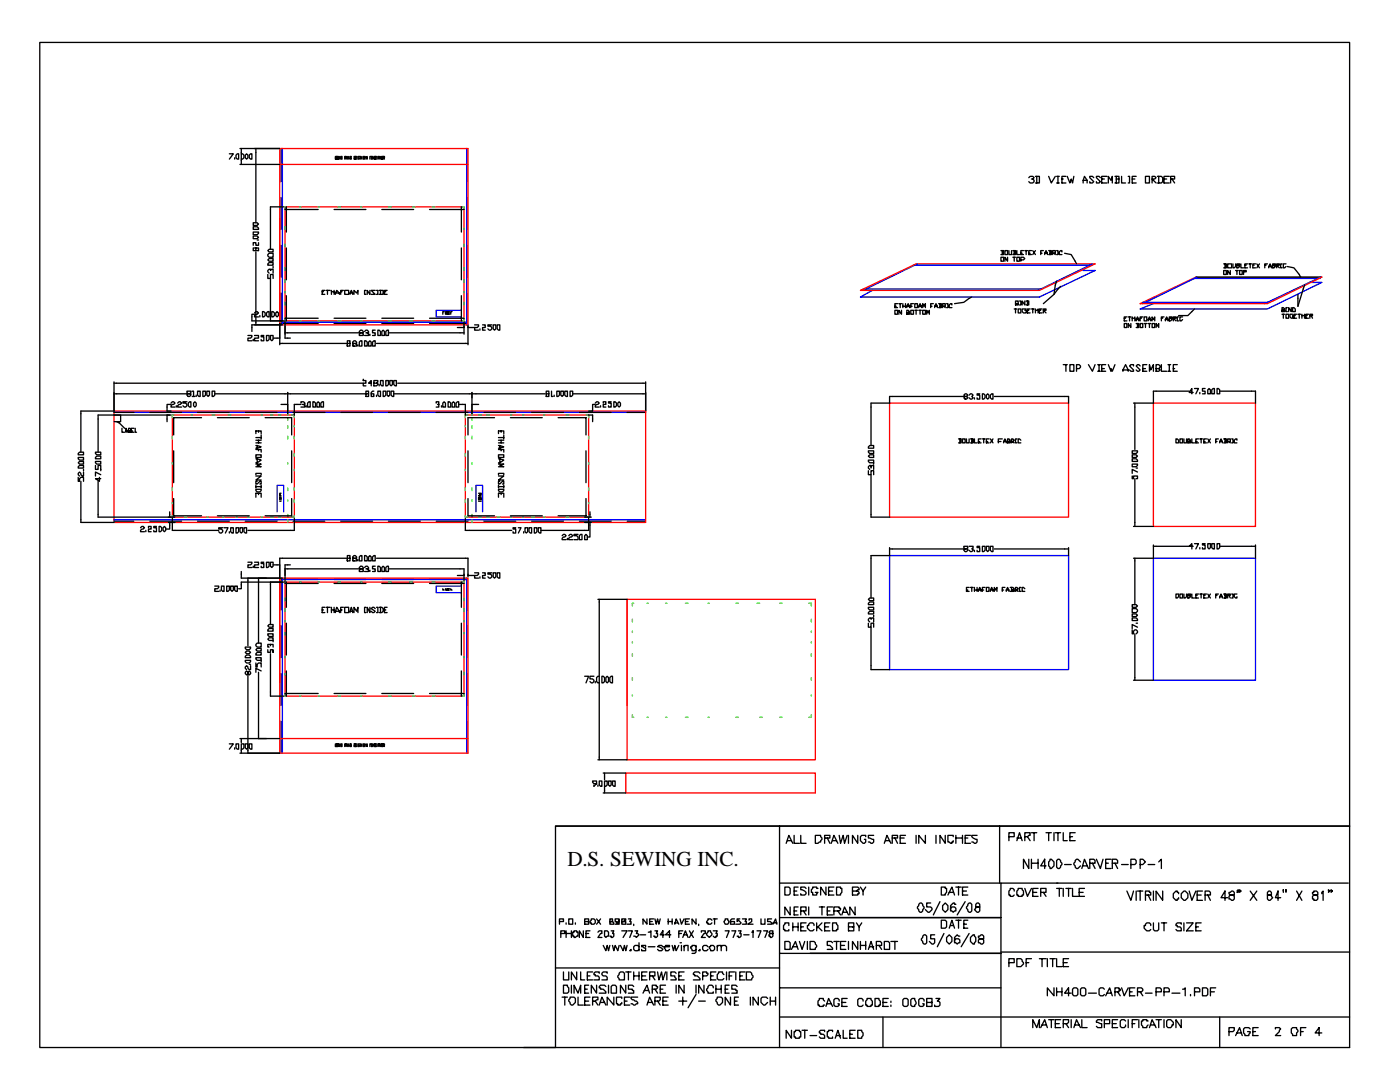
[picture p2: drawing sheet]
<svg xmlns="http://www.w3.org/2000/svg" width="279mm" height="216mm" viewBox="0 0 279 216" stroke-linecap="round" stroke-linejoin="round" font-family="sans-serif">
<defs><g id="words">
<text font-size="4.2" x="113.2" y="172.8">D.S. SEWING INC.</text>
</g></defs>
<g fill="none" stroke="#f00" stroke-width=".26">
<path d="M55.8 32.8h37.6M55.8 43.7v21.1h37.6v-35.2h-37.6v35.2M56.9 41.3h35.7v22.7h-35.7zM171.7 57.9l11.1-5.2h35.7l-11.1 5.2zM227.5 60.6l11.2-5.3h25.1l-10.9 5.3zM22.8 82h106.1v22.2h-106.1zM34.4 82.8h24.3v20.4h-24.3zM92.9 82.8h24.6v20.4h-24.6zM177.5 80.4h35.8v22.8h-35.8zM230.2 80.4h20.4v24.6h-20.4zM55.8 115.4v34.9h37.6v-34.9h-37.6v20.9M56.9 116.2h35.7v22.7h-35.7z"/>
<path d="M57.4 102.9v.3M94.2 102.9v.3M125.1 119.6v32h37.6v-32h-37.6v21.2M55.8 147.4h37.6M124.9 154.3h37.8v3.9h-37.8z"/>
</g>
<g fill="none" stroke="#000" stroke-width=".26">
<path d="M7.9 8.5h261.4v156.3h-158.4v44.2h-103zM45.8 30.7h.8l-.8 1.1M46.8 31.5v.3M47.1 31l.3-.3h.2v1.1h-.2l-.3-.3zM47.9 29.6h7.9M47.9 32.8h7.9M48.2 30.7h.2l.3 .3v.5l-.3 .3h-.2zM48.2 29.6v1.1M48.2 31.8v1M48.9 31l.3-.3 .3 .3v.5l-.3 .3-.3-.3zM49.7 31l.3-.3h.3v1.1h-.3l-.3-.3zM51.1 29.6v14.8"/>
<path d="M56.1 29.6v6.6M56.1 39.4v6.4M66.9 31.5h.3v.3h-.3v-.6h.3v.3M67.2 31.2h.3v.6h-.3M67.7 31.2v.6l-.2-.6v.6M68 31.2h.3v.6h-.3zM68.8 31.8v-.6h.3v.6M69.1 31.5h.2M69.3 31.2v.6M69.6 31.2v.6M70.1 31.2h-.3l.3 .3v.3h-.3v-.3M70.6 31.5v.3h.3v-.3l-.3-.3h.3v.6h.3"/>
<path d="M70.9 31.5h.3M70.9 31.2h.3M71.7 31.5v.3h-.3v-.6h.6v.6M72.2 31.2v.6M72.5 31.2h.3v.6h-.3zM73.3 31.2v.6l-.3-.6v.6M74.1 31.2h.2v.6h-.2zM74.1 31.2h-.3v.6M74.6 31.5h.3v.3h-.3v-.6h.3v.6h.2M74.9 31.5h.2M74.9 31.2h.2M75.4 31.8v-.6h.3v.6"/>
<path d="M75.7 31.5h.2M75.9 31.2v.6M76.2 31.2v.3M76.5 31.2h-.3v.6h.3v-.6h.2v.3h-.2l.2 .3M93.1 29.6v6.6M93.1 39.4v6.4M205.3 35.5l.3-.3h.5l.3 .3-.3 .2h-.3M206.1 35.7l.3 .3v.2l-.3 .3h-.5l-.3-.3M206.6 35.2h.8v1.3h-.8M206.9 35.2v1.3M209.3 35.2l.5 1.3 .8-1.3M210.9 35.2h.5"/>
<path d="M210.9 36.5h.5M211.1 35.2v1.3M211.9 35.7h.3M212.7 35.2h-.8v1.3h.8M213 35.2l.5 1.3 .3-.8 .2 .8 .3-1.3M216.2 36.5v-.5l.2-.8 .6 .8v.5M216.2 36h.8M218.3 35.5l-.3-.3h-.5v.3l.8 .7-.3 .3h-.5v-.3M219.6 35.5l-.3-.3h-.5v.3l.8 .7-.3 .3h-.5v-.3M219.9 35.7h.5M220.9 35.2h-1v1.3h1M221.2 36.5v-1.3l.5 .8 .3-.8v1.3"/>
<path d="M222.5 35.2h.8v.5M222.8 35.7h.5v.8h-.8M222.8 35.2v1.3M223.8 35.2v1.3h.8M225.2 35.2h.2v1.3h-.2M226 35.7h.5M226.7 35.2h-.7v1.3h.7M228.6 35.2h.8v1.3h-.8zM229.9 36.5v-1.3h.6l.2 .3-.2 .2h-.6l.8 .8M231 35.2h.8l.2 .3v.7l-.2 .3h-.8M231.2 35.2v1.3M232.3 35.7h.5"/>
<path d="M233.4 35.2h-1.1v1.3h1.1M233.6 35.7h.8v-.5h-.8v1.3M233.9 35.7l.5 .8M50.5 47.1h.8l.3 .3-.3 .2h-.8zM50.5 46.3h1.1v.3l-.3 .2h-.8zM50.5 45.2h.8l.3 .3v.3h-1.1zM50.5 44.4h.8l.3 .3-.3 .3h-.8zM51.1 49.5h.5v.5h-.5v-.5h-.6v.5h.6M51.1 50.3v14.5M51.3 47.9h.3M51.6 48.4v.5h-.5v-.5h-.6v.5M53.4 52.7l.3-.3h.8v.5h-1.1z"/>
<path d="M53.4 51.9l.3-.3h.8v.5h-.8zM53.4 50.8l.3-.3h.8v.8h-.8l-.3-.2zM53.4 50l.3-.3h.8v.6h-.8zM53.4 54.8v.8h.6v-.8h.5v.8M53.7 54.5l-.3-.3v-.2l.3-.3h.3v.3l.2-.3h.3v.8M54 55.6v8.4M54.5 53.2v.2M56.1 48.9v6.4M56.1 58.5v6.3M56.9 41.3h-2.9v8.4M56.9 41.8h6.6M57.2 41.3v5"/>
<path d="M57.2 49.5v6.3M57.2 59v5M64.3 58.2h.3M64.8 57.9h-.5v.8h.5M65.1 57.9h.8M65.4 57.9v.8M66.1 57.9v.8M66.1 58.2h.6M66.7 57.9v.8M66.7 41.8h6.3M66.9 58.7l.3-.8 .5 .6v.2M66.9 58.5h.8"/>
<path d="M68 58.2h.3M68.5 57.9h-.5v.8M68.8 57.9h.8v.8h-.8zM69.8 58.7l.3-.8 .3 .8M69.8 58.5h.6M70.6 58.7v-.8l.6 .6 .2-.6v.8M73 57.9h-.2v.8h.2M73.8 57.9v.8l-.5-.8v.8M74.9 57.9h-.8l.8 .8h-.8M75.1 57.9h.3v.8h-.3M75.7 57.9h.8v.8h-.8M75.9 57.9v.8"/>
<path d="M76.2 41.8h6.3M76.7 58.2h.3M77.3 57.9h-.6v.8h.6M85.7 41.8h6.9M92.1 41.3v5M92.1 49.5v6.3M92.1 59v5M93.1 48.9v6.4M93.1 58.5v6.3M193.9 59.3l-1.5 1-1.9 .3M199.8 51.3h.5v.8h-.5zM199.8 50h.5v.8h-.5"/>
<path d="M200 50v.8M200.6 50h.5v.8h-.5zM201.1 51.3v.8l-.5-.8v.8M201.3 50v.8h.6v-.8M202.1 50h.6v.5M202.1 51.3h.6M202.4 50.5h.3v.3h-.6M202.4 50v.8M202.4 51.3v.8M202.9 51.3h.6v.8h-.6zM202.9 50v.8h.6M203.7 51.9h.6l.2-.3-.2-.3h-.6v.8"/>
<path d="M203.7 50.5h.3M204.3 50h-.6v.8h.6M204.5 50h.6M204.8 50v.8M205.3 50.5h.3M205.8 50h-.5v.8h.5M206.1 50l.5 .8M206.6 50l-.5 .8M207.7 50.5h.3M208.2 50h-.5v.8M208.5 50.8l.3-.8 .2 .8M208.5 50.5h.5"/>
<path d="M209.3 50h.5v.5M209.5 50.5h.3v.3h-.5M209.5 50v.8M210.1 50.5h.5v-.5h-.5v.8M210.3 50.5l.3 .3M210.9 50h.2v.8h-.2M210.9 56.1l-.3 .8-.3 1.8M211.7 57.2l-1.4 1.5-2.1 1.9M211.9 50.3v-.3h-.2l-.3 .3v.5h.5M212.5 50.5l1.3 .3 1 1.9M238.7 55.3h25.1M244.2 54h.5v.8h-.5z"/>
<path d="M244.2 52.7h.5v.7h-.5M244.5 52.7v.7M245 52.7h.8v.7h-.8zM245.5 54v.8l-.5-.8v.8M246.1 52.7v.7h.2l.3-.2v-.5M246.6 54h.5M246.9 52.9h.2l.3 .3-.3 .2h-.2v-.7h.5v.2h-.3M246.9 54v.8M247.4 54h.5v.8h-.5zM247.6 52.7v.7h.6M248.2 54.2h.5v-.2h-.5v.8M248.4 52.9h.3"/>
<path d="M249 52.7h-.6v.7h.6M249.2 52.7h.6M249.5 52.7v.7M250 52.9h.3M250.6 52.7h-.6v.7h.6M250.8 52.7l.6 .7M251.4 52.7l-.6 .7M252.4 52.9h.3M252.9 52.7h-.5v.7M253.2 53.4l.3-.7 .2 .7M253.2 53.2h.5M254 52.9h.3l.2 .3-.2 .2h-.3v-.7h.5v.2h-.2"/>
<path d="M254.8 53.4v-.7h.5v.2h-.5l.5 .5M255.9 52.7h-.3v.7h.3M256.6 52.7h-.5v.7h.3l.2-.2M256.9 53.2l1.3 .2 1.4 1.9M260.3 56.9l-1.3 4.2v-2.4M22.8 76.2v5.8h-6.7v8.2M22.8 76.5h49.7M22.8 78.6h14.5M37.6 78.6l-.3-.3v-.2h.8v.2l-.3 .3h-.5v.2l.3 .3h.2l.3-.3v-.2h-.3M38.4 78.1h.2v1M38.4 79.1h.5M39.2 78.8v.3"/>
<path d="M39.4 78.1h.6v1h-.3l-.3-.3zM40.5 78.1h.5v.7l-.3 .3h-.2zM41.3 78.1h.5v.7l-.3 .3-.2-.3zM42.3 78.1h.6v.7l-.3 .3h-.3zM42.9 78.6h30.1v-.5h.6v.5h-.6v.5h.6v-.5M49.5 66.9h.8v.3l-.3 .3h-.5v.5h.8M50.5 67.7v.3M50.8 66.9h.8v.6h-.8v.5h.8M50.8 62.7h-.5v1.3h6.6v3.5h1M50.8 62.4l.3-.2h.2l.3 .2-.3 .3h-.2l-.3 .3v.2h.8M51.9 63v.2M52.4 62.2h.3l.2 .2v.6l-.2 .2h-.3z"/>
<path d="M52.7 66.9h-.6v.3h.6v.8h-.6v-.3M53.2 66.9h.5v.8l-.3 .3h-.2zM53.4 62.2h.3v1h-.3l-.2-.2v-.6zM54 66.9h.5v.8l-.3 .3-.2-.3zM54.2 62.2h.3l.3 .2v.6l-.3 .2h-.3zM54.5 67.5h1.3M55.3 62.2l.3 .2v.6l-.3 .2-.3-.2v-.6zM55.8 68.5h13.5v-.5h.5v.5h-.5v.6M55.8 64.6v4.2M56.1 64.6h7.4M56.4 64.8h-6.1v1.3M56.9 63.5h6.6"/>
<path d="M56.9 66.4h14.8M57.4 78.3v4.2M66.7 63.5h6.3M66.7 64.6h6.3M69.3 68.8v.3M69.8 68.5v.6h-.5M70.6 68.5h-.2v-.2l.2-.3h.3l.3 .3v.2h-.6l-.2 .3v.3h.8v-.3l-.3-.3M71.4 68.8v.3M71.7 68.3l.3-.3h.2v1.1h-.5zM72 66.4h-.3v-.3l.3-.2h.2l.3 .2v.3h-.5l-.3 .3v.2h.8v-.2l-.3-.3M72.5 75.7v.2h.5v.6h-.5v.5h.5M72.8 68h.2l.3 .3v.8h-.5z"/>
<path d="M72.8 66.1l.2-.2h.3l.3 .2v.3h-.6M73.3 66.4l.3 .3v.2h-.8M73.6 68.3l.2-.3 .3 .3v.8h-.5zM73.8 66.7v.2M74.1 76.5h-.5l.5-.6v1.1M74.3 68.3l.3-.3h.3v1.1h-.6zM74.6 76.5v-.6h.8v.3l-.3 .3h-.5v.5h.5l.3-.3v-.2h-.3M74.6 78.1h-.3l-.2 .2v.8h.5v-.5h-.5M74.9 65.9h-.6v.5h.6v.5h-.6M75.1 78.8v.3M75.1 68.5h18.3M75.4 78.1h.5v1h-.2l-.3-.3z"/>
<path d="M75.4 65.9h.3l.2 .2v.8h-.5zM75.7 76.7v.3M75.9 75.9h.6v1.1h-.3l-.3-.3zM76.2 66.1l.3-.2 .2 .2v.8h-.5zM76.2 63.5h6.3M76.2 64.6h6.3M76.5 78.1h.5v.7l-.3 .3h-.2zM77 75.9h.5v.8l-.2 .3h-.3zM77 66.1l.3-.2h.2v1h-.5zM77.3 78.1h.5v.7l-.3 .3-.2-.3zM77.5 66.4h15.1M77.8 75.9h.5v.8l-.2 .3-.3-.3z"/>
<path d="M78.1 78.1h.5v1h-.3l-.2-.3zM78.6 75.9h.5v1.1h-.3l-.2-.3zM78.6 78.6h30.1M79.4 76.5h49.5M85.7 63.5h6.9M85.7 64.6h7.4M88.6 62.2h-.2v.5M88.9 62.2v.5l.3-.3v-.2M89.2 62.2h.2v.2h-.5M89.2 62.2v.5h.2v-.3h.3M89.7 62.2h-.3v.5h.3M90.2 62.2h-.2v.5"/>
<path d="M91.3 65.4h1.3M92.6 64v2.7M93.4 64.8v4M93.4 65.4h1.3M94.2 78.3v4.2M94.7 64.8h.8v.3l-.3 .3h-.5v.5h.8M95.8 65.6v.3M96.3 64.8h.5v.6h-.5v.5h.5M98.2 64.8h-.8v.3h.5l.3 .3v.2l-.3 .3h-.3l-.2-.3M98.4 64.8h.6v.8l-.3 .3-.3-.3zM99.2 64.8h.5v1.1h-.2l-.3-.3zM109 78.6v-.5h.5v.5h-.5v.5h.5v-.5"/>
<path d="M110.1 78.1v1h.2M110.6 78.8v.3M111.1 78.1h.6v.7l-.3 .3h-.3zM111.9 78.1h.5v.7l-.2 .3-.3-.3zM112.7 78.1h.5v1h-.2l-.3-.3zM113.8 78.1h.5v.7l-.3 .3h-.2zM114.3 78.6h14.6M128.9 76.2v5.8M178.6 61.9h.5v.8h-.5zM178.6 61.1h.3M179.1 60.6h-.5v.8h.5M179.4 60.6h.5"/>
<path d="M179.7 60.6v.8M179.9 61.9v.8l-.5-.8v.8M180.2 61.1h.5M180.2 60.6v.8M180.7 60.6v.8M181 61.4l.2-.8 .3 .8M181 62.4h.5v.3h-.5v-.8h.2l.3 .3-.3 .2M181 61.1h.5M181.8 61.9h.5v.8h-.5zM181.8 61.1h.2M182.3 60.6h-.5v.8M182.6 60.6h.5v.8h-.5z"/>
<path d="M182.6 61.9h.5M182.8 61.9v.8M183.4 61.4l.2-.8 .3 .8M183.4 61.1h.5M183.4 61.9h.5M183.6 61.9v.8M184.1 61.9h.6v.8h-.6zM184.1 61.4v-.8l.3 .5 .3-.5v.8M184.9 62.7v-.8l.3 .5 .3-.5v.8M185.7 61.1h.3M186.3 60.6h-.6v.8M186.5 61.4l.3-.8 .3 .8"/>
<path d="M186.5 61.1h.6M187.3 60.6h.6v.5M187.6 61.1h.3v.3h-.6M187.6 60.6v.8M188.1 61.1h.5v-.5h-.5v.8M188.4 61.1l.2 .3M188.9 60.6h.3v.8h-.3M190 60.9v-.3h-.3l-.3 .3v.5h.6M192.4 79.1h-14.9v1.3h-3.7v8.5M192.6 79.1l-.2-.3 .2-.2h.3l.2 .2-.7 .6 .2 .2h.3l.2-.2-.2-.3M193.4 78.8l.3-.2h.2l.3 .2-.3 .3 .3 .3-.3 .2h-.2l-.3-.2M194.5 79.4v.2"/>
<path d="M195.5 78.6h-.5v.2h.5v.8h-.5v-.2M196.1 78.6h.2l.3 .2v.6l-.3 .2h-.2zM196.8 78.8l.3-.2 .3 .2v.6l-.3 .2-.3-.2zM197.9 78.6h.3v1h-.3l-.3-.2v-.6zM198.4 79.1h14.9v1.3M202.4 61.6h.5M202.7 60.6h.5v.3h-.5v-.8h.5v.5M202.7 61.6v.8M203.2 61.6h.5v.8h-.5zM203.5 60.1h.2v.8h-.2M204.5 60.1v.8l-.5-.8v.8M204.8 60.1h.5v.8h-.5"/>
<path d="M204.8 61.6h-.8v.6l.3 .2h.5v-.5h-.3M205.1 60.1v.8M205.1 61.9h.2M205.6 61.6h-.5v.8h.5M205.8 61.6h.6M206.1 61.6v.8M206.6 61.9h.6M206.6 61.6v.8M207.2 61.6v.8M207.4 61.9h.3M208 61.6h-.6v.8h.6M208.2 62.4v-.8h.6v.3h-.6l.6 .5"/>
<path d="M212.2 72.8h.8M212.7 72.8v1.3M213.5 72.8h.8v1.3h-.8zM214.8 73.6h.6l.2-.3v-.3l-.2-.2h-.6v1.3M217.2 72.8l.8 1.3 .5-1.3M219.1 72.8h.5M219.1 74.1h.5M219.3 72.8v1.3M219.9 73.6h.5M220.7 72.8h-.8v1.3h.8M221.2 72.8l.5 1.3v-.5l.3 .5 .5-1.3M224.1 74.1l.5-1.3 .6 1.3"/>
<path d="M224.1 73.8h1.1M224.4 64.6h.5v.8h-.5zM224.4 63.5h.2M224.9 63.2h-.5v.8h.5M225.2 63.2h.5M225.4 63.2v.8M225.7 64.6v.8l-.5-.8v.8M226 63.5h.5M226 63.2v.8M226.2 73v-.2h-.5l-.3 .2 .8 .8v.3h-.5l-.3-.3M226.5 63.2v.8M226.7 64l.3-.8 .3 .8"/>
<path d="M226.7 64.6h.6v.2M226.7 63.8h.6M227 64.8h.3v.6h-.6M227 64.6v.8M227.5 64.6h.6v.8h-.6zM227.5 73l-.2-.2h-.3l-.3 .2 .8 .8-.2 .3h-.3l-.3-.3M227.5 63.5h.3M228.1 63.2h-.6v.8M228.1 73.6h.5M228.3 63.2h.6v.8h-.6zM228.3 64.6h.6M228.6 64.6v.8"/>
<path d="M228.9 72.8h-.8v1.3h.8M229.1 64l.3-.8 .3 .8M229.1 63.8h.6M229.1 64.6h.6M229.4 74.1v-1.3l.3 1 .5-1v1.3M229.4 64.6v.8M229.9 64.6h.6v.8h-.6zM229.9 64v-.8l.3 .6 .3-.6v.8M230.7 65.4v-.8l.3 .5 .2-.5v.8M230.7 73.6h.5l.3 .2-.3 .3h-.5v-1.3h.5l.3 .2v.3l-.3 .3M231.8 72.8v1.3h1M231.8 63.5h.2"/>
<path d="M232.3 63.2h-.5v.8M232.6 64l.2-.8 .3 .8M232.6 63.8h.5M233.1 72.8h.5M233.1 74.1h.5M233.4 63.5h.2l.3 .3-.3 .2h-.2v-.8h.5v.3h-.3M233.4 72.8v1.3M234.2 64v-.8h.5v.3h-.5l.5 .5M234.2 73.6h.2M234.9 72.8h-.7v1.3h.7M235.2 63.2h-.3v.8h.3M236 63.2h-.5v.8h.2l.3-.2"/>
<path d="M237.3 78.1h-7.1v2.3h-4M238.1 78.3h-.8l.6-.8v1.1M238.4 61.6l-1.3 1.4h-1.9M238.4 77.5h.8l-.5 1.1M239.4 78.3v.3M240.5 77.5h-.5v.6h.5v.5h-.5M241 77.8l.3-.3 .3 .3v.8h-.6zM242.1 77.5h.3v1.1h-.6v-.8zM242.9 77.5h.3l.2 .3v.8h-.5zM243.4 78.1h7.2v2.3M255.9 61.9h.5v.3h-.5v-.8h.2l.3 .2-.3 .3M255.9 62.7h.5"/>
<path d="M256.1 62.7v.8M256.6 62.7h.6v.8h-.6zM256.9 61.4h-.3v.8h.3M257.7 61.4v.8l-.5-.8v.8M258 61.4h.2l.3 .2v.6h-.5zM258 62.7h-.6v.5l.3 .3h.3v-.5M258.2 63h.3M258.8 62.7h-.6v.8h.6M259 62.7h.6M259.3 62.7v.8M259.8 63h.5M259.8 62.7v.8"/>
<path d="M260.3 62.7v.8M260.6 63h.3M261.1 62.7h-.5v.8h.5M261.4 63h.5v-.3h-.5v.8M261.7 63l.2 .5M15.6 93.1l.3-.2h.8v.5h-1.1zM15.6 92.3l.3-.2h.8v.5h-.8zM15.6 91.3h1.1v.5h-.8l-.3-.3zM15.6 90.5l.3-.3h.8v.6h-1.1zM15.6 95.2v.8h.3v-.5l.2-.3h.6v.8M16.1 96v8.2h6.7M16.7 94.2v.8h-.3l-.5-.8-.3 .3v.2l.3 .3"/>
<path d="M16.7 93.7v.2M19.1 92.1h1v.5h-.8l-.2-.3zM19.1 91.3l.2-.3h.8v.5h-1zM19.1 90.2h1v.6h-.8l-.2-.3zM19.1 92.9v.8h.5v-.8h.5v1M19.6 96v7.2h15.3M19.8 95.2v.8l-.7-.5h1M20.1 94.7l-1-.5v.8M22.8 82.8h1.3v1.3h-1.3M22.8 82.3h3.9M23.3 84.1l.5 .3 1.1 1.1M24.3 85.5v.8h.6"/>
<path d="M25.1 86.3v-.8l.3 .8M25.1 86h.3M25.7 86h.5l-.3 .3h-.2v-.8h.2l.3 .2-.3 .3M26.2 86h.3M26.7 85.5h-.5v.8h.5M27 85.5v.8h.3M29.9 82.3h6.3M33.3 82.8v1.3M34.1 80.7h-.8v1.3h.8M34.1 80.4l.3-.2h.3l.2 .2-.8 .6v.2h.8M34.1 82.8h-14.5v7.4M34.7 90v6.3"/>
<path d="M34.7 99.5v3.4h5.5M35.2 81v.2M35.5 80.4l.2-.2h.3l.2 .2-.7 .6v.2h.7M37.3 80.2h-.8v.2h.5l.3 .3v.3l-.3 .2h-.2l-.3-.2M37.6 80.4l.2-.2h.3v1h-.3l-.2-.2zM38.6 80.4l.3-.2 .3 .2v.6l-.3 .2-.3-.2zM39.4 82.3h6.4M40.2 83.3h-5.5v3.5M43.4 83.3h6.3M48.9 82.3h6.4M51.1 90.8h1v.5h-1zM51.1 97.6h1v.3l-.2 .3h-.6l-.2-.3z"/>
<path d="M51.1 86.5v-.5h1v.5M51.1 88.9l1 .3-1 .2M51.1 89.7h1v.5M51.1 91.5l1 .3-.8 .5h-.2M51.1 92.6h1l-.8 .3 .8 .2h-1M51.1 94.7v-.2h1v.2M51.1 95h1l-1 .8h1M51.1 99.2v-.8h1v.8M51.1 88.4h1M51.1 96.8v.6M51.1 87.3h1M51.1 87.8h1"/>
<path d="M51.1 97.1h1M51.3 96h-.2v.6h.2l.6-.6h.2v.6h-.2M51.3 88.9v.5M51.3 91.5v.8M51.6 86v.3M51.6 87.8v.6M51.6 89.7v.3M51.6 98.4v.3M52.1 86.8v.8M52.1 96.8v.6M52.9 83.3h5.3v3.5M55.8 99.2v.3v-.3h.3v.3h-.3z"/>
<path d="M55.8 99.5v.2zM55.8 99.5h.3v.2M56.1 98.4h-.3v.3l.3 .3h-.3v-.3M56.1 80.7h1.3M58.2 90v6.3M58.2 99.5v3.4h-5.3M58.5 82.3h6.3M60.1 80.4v-.2h.5l.3 .2v.3h-.6M60.1 80.7h-1.4v2.1M60.6 80.7l.3 .3v.2h-.8M61.1 81v.2M61.4 80.4l.2-.2h.3v1h-.5z"/>
<path d="M62.4 80.2h.3l.3 .2v.8h-.6zM63.2 80.4l.3-.2 .3 .2v.8h-.6zM64.3 80.2h.3v1h-.6v-.8zM68 82.3h6.3M77.5 82.3h6.4M87 80.4v-.2h.6v.5h-.3M87 82.3h6.4M87.6 80.7v.5h-.6M88.1 81v.2M88.6 80.2l.3 .2v.8h-.5v-.8zM89.4 80.2h.3l.3 .2v.8h-.6zM90.5 80.2l.3 .2v.8h-.6v-.8z"/>
<path d="M91 80.4l.3-.2h.2v1h-.5zM91.5 80.7h1.4v2.1M93.4 90v6.3M93.4 99.5v3.4h5.3M94.2 80.7h1.3M95.5 99.2h.5l-.2 .3v-.3v.3h-.3zM95.5 98.4h.5v.3h-.2l-.3 .3h.5M95.5 99.7v-.2h.5v.2M95.8 98.7v.3M95.8 99.5v.2M96.6 82.3h6.3M98.7 83.3h-5.3v3.5"/>
<path d="M99.5 90.8h1v.5h-1zM99.5 97.6h1v.3l-.2 .3h-.6l-.2-.3zM99.5 86.5v-.5h1v.5M99.5 88.9l1 .3-1 .2M99.5 89.7h1v.5M99.5 91.5l1 .3-.8 .5h-.2M99.5 92.6h1l-.8 .3 .8 .2h-1M99.5 94.7v-.2h1v.2M99.5 95h1l-1 .8h1M99.5 99.2v-.8h1v.8M99.5 88.4h1M99.5 87.3h1"/>
<path d="M99.5 87.8h1M99.5 97.1h1M99.5 96.8v.6M99.7 96h-.2v.6h.2l.6-.6h.2v.6h-.2M99.7 88.9v.5M99.7 91.5v.8M100 86v.3M100 87.8v.6M100 89.7v.3M100 98.4v.3M100.5 86.8v.8M100.5 96.8v.6"/>
<path d="M101.9 83.3h6.3M106.1 82.3h6.3M111.4 83.3h5.5v3.5M115.6 82.3h6.4M116.9 99.5v3.4h-5.5M116.9 90v6.3M117.5 82.8h.8v1.3M118.8 80.7h-.5v1.3h-.8M118.8 80.4l.3-.2h.2l.3 .2-.8 .6v.2h.8M119.9 81v.2M120.4 80.4v-.2h.5v.5h-.5v.5h.5M122 80.2h-.6v.2h.6v.8h-.6v-.2"/>
<path d="M122.5 80.2h.3l.2 .2v.6l-.2 .2h-.3zM123.3 80.4l.3-.2 .2 .2v.6l-.2 .2-.3-.2zM125.1 82.3h3.8M173.3 91.8h1.1v.5h-.8l-.3-.2zM173.3 91l.3-.2h.8v.5h-.8zM173.3 90h1.1v.5h-.8l-.3-.3zM173.3 89.2l.3-.3h.8v.5h-1.1zM173.3 93.9v.8h.5v-.8h.6v.8M173.8 93.4v-.5h-.2l-.3 .2v.3l.3 .3M173.8 93.1l.3-.2h.3v.8M173.8 94.7v8.5h3.7M174.4 92.3v.3"/>
<path d="M191.3 87.6h.5v.8h-.5M191.6 87.6v.8M192.1 87.6h.5v.8h-.5zM192.9 87.6v.8h.5v-.8M193.7 87.6h.5v.5M193.9 88.1h.3v.3h-.5M193.9 87.6v.8M194.5 87.6v.8h.5M195.3 88.1h.2M195.8 87.6h-.5v.8h.5M196.1 87.6h.5M196.3 87.6v.8"/>
<path d="M196.8 88.1h.3M197.4 87.6h-.6v.8h.6M197.6 87.6l.6 .8M198.2 87.6l-.6 .8M199.2 88.1h.6M200 87.6h-.8v.8M200.3 88.4l.3-.8 .2 .8M200.3 88.1h.5M201.1 88.1h.5v.3h-.5v-.8h.2l.3 .2-.3 .3M201.9 88.4v-.8h.2l.3 .2-.3 .3h-.2l.5 .3M202.9 87.6h-.2v.8h.2M203.7 87.8l-.2-.2h-.3v.8h.5"/>
<path d="M226 92.6h1v.3l-.3 .2h-.7zM226 91.5h.7l.3 .3v.3h-1zM226 90.8h.7l.3 .2-.3 .3h-.7zM226 90h1v.2l-.3 .3h-.7zM226 95v.5h.2v-.5h.8v.5h-.3M226.5 80.4v9.3M226.5 95.5v9.5M226.7 93.4h.3M227 94.2l-1-.5v.8M234.7 87.6h.2l.3 .2v.6h-.5zM235.5 87.6h.5v.8h-.5zM236.3 87.6v.8h.5v-.8"/>
<path d="M237.1 88.1h.5v.3h-.5v-.8h.2l.3 .2-.3 .3M237.9 87.6v.8h.5M238.7 88.1h.2M239.2 87.6h-.5v.8h.5M239.4 87.6h.6M239.7 87.6v.8M240.2 88.1h.3M240.8 87.6h-.6v.8h.6M241 87.6l.6 .8M241.6 87.6l-.6 .8M242.6 88.1h.3M243.2 87.6h-.6v.8"/>
<path d="M243.4 88.4l.3-.8 .2 .8M243.4 88.1h.5M244.2 87.6h.5v.5M244.5 88.1h.2v.3h-.5M244.5 87.6v.8M245 88.1h.5v-.5h-.5v.8M245.3 88.1l.2 .3M245.8 87.6h.3v.8h-.3M246.9 87.8v-.2h-.3l-.3 .2v.6h.6M22.8 104h3.9M28 105.3l.3-.3h.3l.2 .3-.8 .5v.3h.8M29.1 105.8v.3"/>
<path d="M29.6 105.3v-.3h.6v.6h-.6v.5h.6M29.9 104h6.3M31.2 105h-.5v.3h.5v.8h-.5v-.3M31.8 105h.2l.3 .3v.5l-.3 .3h-.2zM32.5 105.3l.3-.3 .3 .3v.5l-.3 .3-.3-.3zM33.6 104.2h1.3M33.9 104.2v1.4h-.8M33.9 102.1v1.1M34.4 103.5v2.3h9.3M39.4 104h6.4M42.9 116.9h.8v.3l-.3 .3h-.5v.5h.8M43.4 102.9h6.3"/>
<path d="M43.9 117.7v.3M44.2 116.9h.5v1.1h-.3l-.2-.3zM44.4 105.3h-.7v.3h.5l.2 .2v.3l-.2 .3h-.3l-.2-.3M44.7 105.3h.8l-.5 1.1M45.2 116.9h.6v.8l-.3 .3h-.3zM45.8 106.1v.3M46 105.3h.6v1.1h-.3l-.3-.3zM46 116.9h.6v.8l-.3 .3-.3-.3zM46.8 116.9h.6v1.1h-.3l-.3-.3zM47.1 105.3h.5v.8l-.2 .3h-.3zM47.9 105.3h.5v.8l-.2 .3-.3-.3zM48.2 114v1.4h8.2"/>
<path d="M48.7 105.3h.5v1.1h-.3l-.2-.3zM48.9 104h6.4M49.5 112.2h.8v.2l-.3 .3h-.5v.5h.8M49.5 115.4v13.5M50.5 113v.2M50.8 112.2h.8v.5h-.8v.5h.8M51.6 115.4v12.9M52.7 112.2h-.6v.2h.6v.8h-.6v-.2M53.2 112.2h.5v.8l-.3 .2h-.2zM54 112.2h.5v.8l-.3 .2-.2-.2zM54 116.2v8.4M54.5 112.7h1.3"/>
<path d="M55.8 100h.3M56.1 115.6h7.4M56.1 115.4v6.3M56.9 113.5h14.8M56.9 116.4h6.6M57.2 116.2v5M57.9 112.7h-1v3.5h-8.7v1.3h-.6M58.5 104h6.3M58.7 103.5v2.3h-9.2M66.7 115.6h6.3M66.7 116.4h6.3M68 104h6.3"/>
<path d="M69.3 111.9v-.5h.5v-.5h-.5v.5h-13.5v4M69.3 111.7v.2M69.8 111.4v.5h-.5M70.6 111.4h-.2v-.3l.2-.2h.3l.3 .2v.3h-.6l-.2 .3v.2h.8v-.2l-.3-.3M71.4 111.7v.2M71.7 111.1l.3-.2h.2v1h-.5zM72 113.5h-.3v-.3l.3-.2h.2l.3 .2v.3h-.5l-.3 .3v.2h.8v-.2l-.3-.3M72.8 110.9h.2l.3 .2v.8h-.5zM72.8 113.2l.2-.2h.3l.3 .2v.3h-.6M73.3 113.5l.3 .3v.2h-.8M73.8 110.9l.3 .2v.8h-.5v-.8zM73.8 113.8v.2"/>
<path d="M74.6 110.9h.3v1h-.6v-.8zM74.9 113h-.6v.5h.6v.5h-.6M75.1 111.4h18.3v3.7M75.4 113h.3l.2 .2v.8h-.5zM76.2 113.2l.3-.2 .2 .2v.8h-.5zM76.2 115.6h6.3M76.2 116.4h6.3M77 113.2l.3-.2h.2v1h-.5zM77.5 104h6.4M77.5 113.5h15.1v2.7M85.7 115.6h7.4M85.7 116.4h6.9"/>
<path d="M87 104h6.4M88.4 117.5v.2h.2M88.9 117.5l.3 .2h-.3zM89.2 117.7h.2zM89.4 117.7h.3zM89.7 117.5h-.3v.2v-.2h-.2v.2M90 117.5v.2h.2M91.3 114.8h1.3M92.1 116.2v5M92.9 103.5v2.3h9.2M93.1 115.4v6.3M93.4 114.8h1.3"/>
<path d="M94.7 114.3h.8v.3l-.3 .2h-.5v.6h.8M95.5 100h.5M95.8 115.1v.3M96.3 114.3h.5v.5h-.5v.6h.5M96.6 104h6.3M98.2 114.3h-.8v.3h.5l.3 .2v.3l-.3 .3h-.3l-.2-.3M98.4 114.3h.6v.8l-.3 .3-.3-.3zM99.2 114.3h.5v1.1h-.2l-.3-.3zM101.9 102.9h6.3M102.9 105.3h-.5v.3h.5v.8h-.5v-.3M103.5 105.3h.5l-.5 1.1M104.5 106.1v.3"/>
<path d="M104.8 105.3h.5v.8l-.3 .3-.2-.3zM105.6 105.3h.5v1.1h-.3l-.2-.3zM106.1 104h6.3M106.6 105.3h.6v.8l-.3 .3h-.3zM107.4 105.3h.5v1.1h-.2l-.3-.3zM112.2 106.9l.2-.3h.3l.3 .3-.3 .3h-.3l-.2 .2v.3h.8M113.2 107.4v.3M113.5 106.9l.3-.3h.2l.3 .3-.3 .3h-.2l-.3 .2v.3h.8M115.4 106.6h-.8v.3h.5l.3 .3v.5h-.8M115.6 104h6.4M115.9 106.6h.3v1.1h-.6v-.8zM116.7 103.2h1.3"/>
<path d="M116.7 104.2h1.3M116.9 106.6l.3 .3v.8h-.5v-.8zM117.5 103.5v2.3h-9.6M117.7 104.2v3h-.5M117.7 102.1v1.1M119.3 119.6h5.8M119.6 119.6v15.3M125.1 104h3.8M173.3 119.6l.3-.3h.8v.6h-.8zM177.5 109.3v1.6h-3.7v8.4M177.5 109.5h14.9M192.6 109.5l-.2-.2v-.3h.7v.3l-.2 .2h-.5v.3l.2 .3h.3l.2-.3v-.3h-.2"/>
<path d="M192.9 117.7h.2M193.4 117.2h-.5v.8h.5M193.4 109h.8v.3l-.3 .2h.3v.3l-.3 .3h-.2l-.3-.3M193.7 117.2h.5M193.9 117.2v.8M194.5 117.7h.5M194.5 109.8v.3M194.5 117.2v.8M195 117.2v.8M195.3 118l.2-.8 .3 .8M195.3 117.7h.5M195.5 109h-.5v.3h.5v.8h-.5v-.3"/>
<path d="M196.1 109h.5v.8l-.3 .3h-.2zM196.1 117.7h.2M196.6 117.2h-.5v.8M196.8 117.2h.6v.8h-.6zM196.8 109h.6v.8l-.3 .3-.3-.3zM197.6 109h.6v1.1h-.3l-.3-.3zM197.6 118l.3-.8 .3 .8M197.6 117.7h.6M198.4 118v-.8l.3 .5 .3-.5v.8M198.4 109.5h14.9M200 117.7h.3M200.6 117.2h-.6v.8"/>
<path d="M200.8 118l.3-.8 .2 .8M200.8 117.7h.5M201.6 117.2h.5l.3 .3-.3 .2M201.9 117.7h.5v.3h-.8M201.9 117.2v.8M202.7 118v-.8h.2l.3 .3-.3 .2h-.2l.5 .3M203.7 117.2h-.2v.8h.2M204.5 117.5l-.2-.3h-.3v.8h.5M213.3 109.3v1.6M226.2 105h4M226.5 111.4v9.2M230.2 108.7v2.7h-4"/>
<path d="M230.2 109h7.1M234.7 118.5h.5v.6l-.3 .2h-.2zM235.5 118.5h.5v.8h-.5zM236.3 118.5v.8h.2l.3-.2v-.6M237.1 118.8h.2l.3 .3-.3 .2h-.2v-.8h.5v.3h-.3M237.9 118.5v.8h.5M238.1 109h-.8l.6-.5v1M238.4 108.5h.8l-.5 1M238.7 118.8h.2M239.2 118.5h-.5v.8h.5M239.4 109.3v.2M239.4 118.5h.6"/>
<path d="M239.7 118.5v.8M240.2 118.8h.3M240.5 108.5h-.5v.2h.5v.8h-.5v-.2M240.8 118.5h-.6v.8h.6M241 108.5h.6v.8l-.3 .2-.3-.2zM241 118.5l.6 .8M241.6 118.5l-.6 .8M241.8 108.5h.6v1h-.3l-.3-.2zM242.6 118.8h.3M242.9 108.5h.5v.8l-.2 .2h-.3zM243.2 118.5h-.6v.8M243.4 119.3l.3-.8 .2 .8"/>
<path d="M243.4 119.1h.5M243.4 109h7.2M244.2 118.5h.5v.3M244.5 118.8h.2v.5h-.5M244.5 118.5v.8M245 118.8h.5v-.3h-.5v.8M245.3 118.8l.2 .5M245.8 118.5h.3v.8h-.3M246.9 118.5h-.6v.6l.3 .2h.3v-.2M250.6 108.7v2.7M48.9 131.8h1.1v.2l-.3 .3h-.5l-.3-.3zM48.9 131l.3-.3h.5l.3 .3v.2h-1.1z"/>
<path d="M48.9 130.2l.3-.3h.5l.3 .3-.3 .2h-.5zM48.9 129.1h1.1v.3l-.3 .2h-.5l-.3-.2zM49.5 134.1l.2-.2 .3 .2v.3l-.3 .3-.5-.8-.3 .2v.3l.3 .3 .3-.3M49.5 134.7v15.6M49.7 132.6h.3M50 132.8v.8h-.3l-.5-.8-.3 .3v.2l.3 .3M51.1 131.2h1v.6h-.8l-.2-.3zM51.1 130.4l.2-.2h.8v.5h-1zM51.1 128.6l.2-.3h.8v.8h-.8l-.2-.2zM51.1 132.3v.8h.2v-.5l.3-.3h.5v.8M51.3 129.4h.8v.5h-.8l-.2-.3zM51.6 134.1v13.3"/>
<path d="M52.1 133.9l-1-.6v.8M52.1 131.8v.2M53.4 127.5l.3-.2h.8v.5h-.8zM53.4 126.5h1.1v.5h-.8l-.3-.3zM53.4 125.7l.3-.3h.8v.5h-1.1zM53.4 124.9l.3-.3h.8v.5h-.8zM53.4 129.6v.6h.6v-.6h.5v.6v-.3M54 128.9v-.3h-.6v.5h.3M54 128.6h.5v.5M54 130.4v8.5h2.9M54.5 127.8v.3M56.1 124.9v6.3"/>
<path d="M56.1 134.4v6.4M56.9 138.4h6.6M57.2 124.4v6.3M57.2 133.9v5M64.3 121.7h.3M64.8 121.2h-.5v1h.5M65.1 121.2h.8M65.4 121.2v1M66.1 121.7h.6M66.1 121.2v1M66.7 121.2v1M66.7 138.4h6.3"/>
<path d="M66.9 122.2l.3-1 .5 .8v.2M66.9 122h.8M68 121.7h.3M68.5 121.2h-.5v1M68.8 121.2h.8v1h-.8zM69.8 122.2l.3-1 .3 1M69.8 122h.6M70.6 122.2v-1l.6 .8 .2-.8v1M73 121.2h-.2v1h.2M73.8 121.2v1l-.5-1v1M74.9 121.4l-.3-.2h-.3l-.2 .2 .8 .6-.3 .2h-.3l-.2-.2M75.1 121.2h.3v1h-.3"/>
<path d="M75.7 121.2h.5l.3 .2v.6l-.3 .2h-.5M75.9 121.2v1M76.2 138.4h6.3M76.7 121.7h.3M77.3 121.2h-.6v1h.6M85.7 138.4h6.9M92.1 124.4v6.3M92.1 133.9v5M93.1 124.9v6.3M93.1 134.4v6.4M116.7 134.9h.8l-.6 1.4M118.5 134.9h-.8v.6h.6l.2 .2v.3l-.2 .3h-.3l-.3-.3"/>
<path d="M118.8 136v.3M119.1 135.2l.2-.3h.3v1.4h-.3l-.2-.3zM119.6 136.3v15.3M120.1 134.9h.3l.3 .3v.8l-.3 .3h-.3zM120.9 135.2l.3-.3 .2 .3v.8l-.2 .3-.3-.3zM121.7 135.2l.3-.3h.2v1.4h-.2l-.3-.3zM173.3 122.2l.3-.2h.8v.5h-1.1zM173.3 121.2h1.1v.5h-.8l-.3-.3zM173.3 120.4l.3-.3h.8v.5h-1.1zM173.3 124.4v.7h.5v-.7h.6v.7M173.6 124.1l-.3-.3v-.2l.3-.3h.2v.3l.3-.3h.3v.8M173.8 125.1v8.5h3.7"/>
<path d="M174.4 122.8v.2M226 123.3h.7l.3 .3v.2h-1zM226 122.5h.7l.3 .3-.3 .2h-.7zM226 121.4h.7l.3 .3v.3l-.3 .2h-.7zM226 120.6h.7l.3 .3-.3 .3h-.7zM226 125.7v.8h.2v-.6l.3-.2h.2l.3 .2v.3l-.3 .3M226.2 135.7h4M226.5 126.5v9.2M226.7 124.4h.3M227 125.1l-1-.5v.8M45.8 148.4h.8l-.8 1.1M46.8 149.2v.3"/>
<path d="M47.1 148.4h.5v1.1h-.2l-.3-.3zM47.9 150.3h7.9M47.9 147.4h7.9M48.2 148.4h.5v.8l-.3 .3h-.2zM48.2 147.4v.8M48.2 149.5v.8M48.9 148.4h.6v.8l-.3 .3-.3-.3zM49.7 148.4h.6v1.1h-.3l-.3-.3zM56.1 143.9v6.4M66.9 148.7h.3v.3h-.3v-.6h.3v.3M67.2 148.4h.3v.6h-.3M67.7 148.4v.6l-.2-.6v.6"/>
<path d="M68 148.4h.3v.6h-.3zM68.8 149v-.6h.3v.6M69.1 148.7h.2M69.3 148.4v.6M69.6 148.4v.6M70.1 148.4h-.3l.3 .3v.3h-.3v-.3M70.6 148.7v.3h.3v-.3l-.3-.3h.3v.6h.3M70.9 148.7h.3M70.9 148.4h.3M71.7 148.7v.3h-.3v-.6h.6v.6M72.2 148.4v.6M72.5 148.4h.3v.6h-.3z"/>
<path d="M73.3 148.4v.6l-.3-.6v.6M74.1 148.4h.2v.6h-.2zM74.1 148.4h-.3v.6M74.6 148.7h.3v.3h-.3v-.6h.3v.6h.2M74.9 148.7h.2M74.9 148.4h.2M75.4 149v-.6h.3v.6M75.7 148.7h.2M75.9 148.4v.6M76.2 148.4v.3M76.5 148.4h-.3v.6h.3v-.6h.2v.3h-.2l.2 .3M93.1 143.9v6.4"/>
<path d="M119.1 156.4h-.6l-.2-.3v-.3h.8v.6l-.6 .5v-.3M119.3 151.6h5.8M119.3 156.6v.3M119.6 155.8h.5v1.1h-.2l-.3-.3zM120.4 158.2h4.5M120.4 154.3h4.5M120.7 155.8h.5v.8l-.3 .3h-.2zM120.7 154.3v1.3M120.7 156.9v1.3M121.4 155.8h.6v.8l-.3 .3-.3-.3zM122.2 155.8h.6v1.1h-.3l-.3-.3zM110.9 164.8h158.4v44.2h-164.8"/>
<path d="M155.6 176.2h44.2M155.6 164.8v44.2M156.6 177h.8l.3 .3v1l-.3 .3h-.8zM156.9 168.3l.5-1.6 .8 1.6M157.2 167.7h.8M158.5 166.7v1.6h1M158.5 177.8h.5M159.3 177h-.8v1.6h.8M159.8 166.7v1.6h1.1M160.9 177.3l-.3-.3h-.8v.5h.3l.8 .6v.2l-.3 .3h-.8v-.3M161.4 177v1.6M162.7 166.7h1.1v.3l.2 .2-.2 .8h-.3l-.3 .3h-.5z"/>
<path d="M163.2 177.3h-.2v-.3h-.8v.3l-.3 .2v.6h.3v.5h.8v-.3l.2-.2h-.5M164.6 167.2h1v-.5h-1v1.6M164.8 177v1.6l-1-1.6v1.6M165.1 167.2l.5 1.1M165.4 177.8h.8M165.9 168.3l.5-1.6 .8 1.6M166.2 167.7h.8M166.4 177h-1v1.6h1M167 177h.7v.3h.3v.8l-.3 .2v.3h-.7zM167.5 166.7l.2 1.6 .6-1.6 .2 1.6 .6-1.6M169.3 166.7v1.6M170.1 177.8h.8l.3-.3h.2v-.2l-.2-.3h-1.1v1.6h1.1v-.3h.2v-.2l-.2-.3h-.3"/>
<path d="M171.2 166.7v1.6l-1.1-1.6v1.6M171.7 177l.5 .8v.8M172.8 167v-.3h-.8l-.3 .3v.7l.5 .6h.3l.3-.3v-.5h-.3M172.8 177l-.6 .8M174.4 166.7h-1.1v.5l1.1 .3v.5l-.3 .3-.8-.3M176.5 168.3l.5-1.6 .8 1.6M176.7 167.7h.8M178.1 167.2h1v-.5h-1v1.6M178.6 167.2l.5 1.1M179.7 167.2h.7M180.7 166.7h-1v1.6h1M182.8 166.7v1.6"/>
<path d="M184.7 166.7v1.6l-1.3-1.6v1.6M186.8 166.7v1.6M187.6 179.9l-1.3 2.7M187.9 177h.7v.3h.3v.8l-.3 .2v.3h-.7zM188.6 166.7v1.6l-1-1.6v1.6M189.2 178.6l.8-1.6 .5 1.6M189.4 178.1h.8M190.2 167v-.3h-1v1.3l.8 .3v-.3h.2v-.3M190.8 167.2h1.3M190.8 177h1M190.8 166.7v1.6M191.3 177v1.6"/>
<path d="M192.1 177.8h.8M192.1 166.7v1.6M192.6 167.2h.5M192.6 179.9l-1.6 2.7M193.1 177h-1v1.6h1M193.7 166.7h-1.1v1.6h1.1M195 166.7h-1.1v.3l.3 .2 .8 .3v.5l-.3 .3-.8-.3M199.5 164.8v11.4M201.3 167h1.1v-.8h-1.1v1.5M202.4 177.8v-.3l-.3-.2h-.5v.2l-.3 .3v.8h.3v.3h.5l.3-.3M202.9 167.7l.6-1.5 .5 1.5M202.9 167.2h.8"/>
<path d="M203.2 177.3h.8v.2l.3 .3v.8h-.3v.3h-.8v-.3h-.3v-.8l.3-.3zM204.5 167h.6l.2-.3h.3v-.5h-1.1v1.5M204.5 177.3l.6 1.6 .7-1.6M205.1 167l.5 .7M205.3 171.4v1.9l-1-1.9v1.9M205.8 166.2h1.1M205.8 171.4v1.9M205.8 172.2h1.4M206.1 178.1h.8M206.4 166.2v1.5M207.2 177.3h-1.1v1.6h1.1M207.2 171.4v1.9"/>
<path d="M207.7 178.1h1.1v-.8h-1.1v1.6M208.2 178.1l.6 .8M208.8 172.8h-1.1l.8-1.4v1.9M208.8 166.2h1M209.3 166.2v1.5M209.5 171.4h.3l.5 .6v.8l-.5 .5h-.3v-.3l-.2-.2v-.8l.2-.3zM210.3 166.2v1.5M210.6 166.2h1.1M210.9 171.7l.2-.3h.3l.5 .8v.3l-.5 .8h-.3l-.2-.3zM210.9 177.3h1M210.9 176.2h58.2M211.1 176.2h-11.3v32.8"/>
<path d="M211.1 166.2v1.5M211.4 177.3v1.6M212.2 166.2v1.5h.8M212.2 177.3v1.6M212.5 172.5h1.3M212.7 177.3h1.1M213.3 177.3v1.6M213.5 167h.5M214 177.3v1.6h1.1M214.6 166.2h-1.1v1.5h1.1M215.4 178.1h.8M215.6 172l-.5-.6h-.3l-.5 .8v.3l.5 .8h.3l.5-.5"/>
<path d="M215.9 173.3l.5-1.9 .8 1.9M216.2 172.8h.8M216.4 177.3h-1v1.6h1M217.5 172.2h1v-.5l-.2-.3h-.8v1.9M218 172.2l.5 1.1M218.8 171.4l.8 1.9 .5-1.9M220.7 172.2h.5M221.7 171.4h-1v1.9h1M222 172.2h1v-.5l-.2-.3h-.8v1.9M222.5 172.2l.5 1.1M223.8 172.5h1.4M224.9 177.8l.8 1.9 .5-1.9"/>
<path d="M225.7 172.5h.8l.2-.3v-.5l-.2-.3h-.8v1.9M226.7 177.8v1.9M227 177.8h1.1M227.5 172.5h.6l.5-.5-.5-.6h-.6v1.9M227.5 177.8v1.9M228.6 178.6h1.1v-.5h-.3v-.3h-.8v1.9M229.1 172.5h1.4M229.1 178.6l.6 1.1M230.2 177.8v1.9M231.2 172l.6-.6v1.9M232 177.8v1.9l-1.3-1.9v1.9M235.2 178.3v-.2h-.3v-.3h-.2l-.5 .5v.8l.5 .6h.2v-.3h.3v-.3"/>
<path d="M235.7 178.3l.6-.5h.2l.6 .5v.8l-.6 .6h-.2l-.6-.6zM237.3 177.8l.6 1.9 .8-1.9M238.9 178.6h.8M240 177.8h-1.1v1.9h1.1M240.5 178.6h1.1v-.5l-.3-.3h-.8v1.9M241 178.6l.6 1.1M245 179.1h-1.3l.8-1.3v1.9M245.3 178.1v.2l.2 .3h.6l.2 .3v.5l-.2 .3-.8-.3v-.5l.2-.3h.8v-.5l-.2-.3zM247.1 177.8h-.2l.2-.3v.6h-.2M247.6 177.8h-.2v-.3l.2 .3-.2 .3M249.5 177.8l1.3 1.9M250.8 177.8l-1.3 1.9"/>
<path d="M252.9 178.1v.5h.8v.3l.3 .2-.5 .6h-.3l-.3-.3v-.8h.8v-.5l-.2-.3h-.3zM255.6 179.1h-1.1l.6-1.3v1.9M256.1 177.8v-.3v.6M256.6 177.8v-.3v.6M258.8 177.8l1 1.9M259.8 177.8l-1 1.9M262.2 177.8v.3h-.3v.2l.3 .3h.5l.3 .3v.5l-.3 .3h-.5v-.3h-.3v-.5l.3-.3h.8v-.5l-.3-.3zM263.8 178.3v-.2l.3-.3v1.9M265.4 177.8h-.3v-.3l.3 .3-.3 .3M265.9 177.8h-.3v-.3l.3 .3-.3 .3M110.9 193.1h44.7M111.7 183.9h.7v-.5h-.7v1"/>
<path d="M111.9 186.3h.8v-.6h-.8v1.4M112.2 199h1M112.4 196.6h.8v.2l.3 .3v.8l-.3 .3h-.8zM112.4 193.9v1.6h1.1v-1.6M112.7 199v1.6M113 184.1v.3M113 185.7v1.4M113 186.3h1M113.5 183.4h.8v1h-.8zM113.8 199h.8l.2 .2v.8l-.5 .6h-.3l-.2-.3v-.3l-.3-.2zM114 185.7v1.4M114 196.6v1.6"/>
<path d="M114.3 186h.3v-.3h.5v.3h.3v.8l-.8 .3v-.3h-.3zM114.6 198.2v-1.6l.8 1.6 .5-1.6v1.6M114.8 184.1v.3M115.1 193.9v1.6l-1.1-1.6v1.6M115.4 199v1.6h1M115.9 193.9v1.6h.8M116.4 185.7v1.4l-.8-1.4v1.4M116.7 183.9h.8v-.5h-.8v1h.8v-.5h-.3M116.7 199.8h.8M116.7 197.4h.5M116.9 186.3h.6M117.2 194.7h.5"/>
<path d="M117.5 196.6h-.8v1.6h.8M117.7 185.7h-.8v1.4h.8M117.7 199h-1v1.6h1M118 183.4h.5l.3 .2v.5l-.3 .3h-.5v-.3h-.3zM118.3 193.9h-1.1v1.6h1.1M118.3 199.8h.5l.3-.3h.2v-.5h-1v1.6M118.8 199.8l.5 .8M119.1 196.6v1.6l-1.1-1.6v1.6M119.1 183.4l.8 1M119.3 186l.3-.3h.5v.6h-.2l-.6 .8h.8M119.6 194.2v-.3h-.8l-.3 .3v.3h.3v.2h.5l.3 .3v.5h-1.1M119.9 183.4l-.8 1"/>
<path d="M120.4 188.6l.5 1.1 .3-1.1 .2 1.1 .3-1.1M120.7 185.7h.5l.2 .3v.8h-.2l-.3 .3-.2-.3zM120.9 196.8l-.2-.2h-.8l-.3 .2v.3h.3v.3h.5l.5 .5v.3h-1.3M121.2 194.2v-.3h-.8l-.3 .3v.3l.3 .2h.5l.3 .3v.5h-1.1M121.4 196.6v1.6M121.7 183.4v.5h.5l.3 .2v.3h-.8v-.5h.5v-.5zM122 196.8a.66 .66 0 0 1 1 0v1.4h-1zM122 185.7h.5l-.3 .6h.3v.5l-.3 .3h-.2v-.3h-.3M122.2 188.6l.3 1.1 .3-1.1 .5 1.1 .3-1.1M122.5 199v1.6l-1.3-1.6v1.6M123.6 183.6v.3h-.3v.2h-.3v-.2h-.2v-.5h.8v1h-.8M123.8 193.9h.6l.2 .3v1.3h-1v-.2l-.3-.3v-.3z"/>
<path d="M123.8 188.6l.6 1.1 .2-1.1 .3 1.1 .2-1.1M124.1 183.4v.5h.8v.5h-.8v-.5h.5v-.3h.3v-.2zM124.1 185.7h1l-.7 1.4M124.1 199.2v-.2h-1.1v1.3h.3v.3h.5v-.3h.3v-.3M124.6 199.8h.5M124.9 196.6v1.6l-1.1-1.6v1.6M124.9 193.9h1M125.4 183.4h.5l-.2 .5h.2v.5h-.8M125.4 185.7h.8l-.5 1.4M125.4 193.9v1.6M125.7 189.7l.2-.3v.3zM125.7 199h-1.1v1.6h1.1"/>
<path d="M126.5 196.8l-.3-.2h-.8v.8h.8v.2h.3v.6h-1.1M126.5 184.4v.3M126.5 193.9v1.6M126.5 194.7h1M126.7 185.7h.6l-.3 .6h.3l.2 .2-.5 .6-.3-.3h-.2M127.3 199h-1.4v.2l.3 .3h.3l.8 .5v.3h-.3l-.3 .3-.8-.3M127.5 188.9l-.2-.3h-.6l-.2 .3v.5l.2 .3h.6l.2-.3M127.5 188.1v1.6M127.5 193.9v1.6M127.8 186.5h1.1M128.1 194.7h.8M128.3 198.2l.8-1.6 .5 1.6"/>
<path d="M128.6 197.6h.8M128.9 188.9v-.3h-.8v.3l.8 .3v.5h-.8v-.3M129.1 183.4v1l-.8-1v1M129.1 193.9h-1v1.6h1M129.4 186h.2l.3-.3v1.4M129.4 188.9h1.3M129.6 194.7h1.1v-.8h-1.1v1.6M129.6 183.9h.6M130.2 197.4h.8l.2-.3v-.3h-.2v-.2h-.8v1.6M130.2 194.7l.5 .8M130.4 183.4h-.8v1h.8M130.7 183.4l.3 1 .2-1 .3 1 .3-1"/>
<path d="M130.7 185.7h.5l-.2 .6h.2v.5l-.2 .3h-.3v-.3h-.3M130.7 199.8h.8l.3-.3v-.5h-1.1v1.6M130.7 197.4l.5 .8M131.2 193.9l.3 1.6 .5-1.6 .3 1.6 .5-1.6M131.2 199.8l.6 .8M131.8 197.4h.5M132.3 188.9l-.3-.3h-.5l-.3 .3 .8 .3 .3 .2-.3 .3h-.5l-.3-.3M132.3 199.8h.8M132.6 188.9h1v-.3h-.8v.3h-.2l.2 .8h.5l.3-.3M132.6 186.5h-.8l.5-.8v1.4M132.8 196.6h-1v1.6h1M133.1 193.9v1.6"/>
<path d="M133.3 199h-1v1.6h1M133.3 183.9h.8M133.3 183.4v1M133.9 186.5h-1.1l.8-.8v1.4M134.1 188.6l.3 1.1 .3-1.1 .2 1.1 .6-1.1M134.1 183.4v1M134.7 184.4l.2-1 .6 1M134.7 184.1h.5M134.9 194.2l-.2-.3h-.8v.8h.8v.3l.2 .3v.2h-1M134.9 196.6v1.6M135.5 186.3h.5M135.5 194.7h.5"/>
<path d="M135.5 199.8h1.6M135.7 188.1h.3zM135.7 183.4l.3 1 .5-1M136 188.6v1.1M136.3 185.7h-.8v1.4M136.3 187.1l.5-1.4 .5 1.4M136.3 199v1.6M136.5 188.9l.3-.3h.5v1.1M136.5 193.9h-1v1.6h1M136.5 196.6v1.6l-1-1.6v1.6M136.5 188.6v1.1M136.5 186.5h.6"/>
<path d="M136.8 183.9h.5M137.6 183.4h-.8v1h.8M137.6 185.7l.8 1.4M138.4 185.7l-.8 1.4M138.9 188.6v1.4l-.3 .2h-.5M138.9 188.9l-.3-.3h-.5v.3h-.3l.3 .8h.5l.3-.3M138.9 183.4v1l-.8-1v1M138.9 198.4l-1.6 2.7M138.9 196.6v1.6M139.4 189.7l.3-.3v.3zM139.4 184.4v.3M139.4 199.8h1.4"/>
<path d="M139.7 194.2l-.3-.3h-.8l-.2 .3v.3h.2v.2h.6l.5 .6v.2h-1.3M140 186v-.3h.8v.6h-.3l-.5 .8h.8M140.2 194.7h.8l.3-.2v-.3h-.3v-.3h-.8v1.6M140.5 196.6v1.6l-1.1-1.6v1.6M141.3 185.7h.5v.3l.3 .3v.2l-.5 .6-.6-.6zM141.3 188.9l-.3-.3h-.5l-.3 .3v.5l.3 .3h.5l.3-.3M141.6 188.9h.2v-.3h.5l.3 .3v.5l-.3 .3h-.5zM141.8 194.7h.5M142.1 183.6l-.3-.2h-.5v.2l-.3 .3v.2h.3v.3h.5l.3-.3M142.3 185.7h.8l-.2 .6h.2v.5h-.2v.3h-.3l-.3-.3M142.3 197.1v-.3l-.2-.2h-.5l-.6 .8 .3 .8h1v-.3M142.3 183.4h.8"/>
<path d="M142.6 183.4v1M142.9 193.9h-1.1v1.6h1.1M142.9 197.4h1M142.9 196.6v1.6M143.1 199h.8l.3 .2v.8l-.5 .6h-.3l-.3-.3v-.3l-.2-.2zM143.1 188.9l.3-.3h.5v1.1M143.1 188.6v1.1M143.9 188.9l.3-.3h.5l.3 .3v.8M143.9 196.6v1.6M144.5 194.5l-.3-.3v-.3h-.8v.3l-.3 .3v.8l.3 .2h.8l.3-.2M144.7 183.4h.6v.2l.2 .3-.2 .5h-.6l-.2-.5 .2-.3zM144.7 185.7h.8l-.5 1.4"/>
<path d="M144.7 197.4h.6M145 193.9v1.6M145.5 196.6h-.8v1.6h.8M145.5 194.7h.5M145.8 199v1.6l-1.1-1.6v1.6M146 185.7h.8l-.5 1.4M146.6 183.4h-.6l-.2 .2v.8h.8v-.5h-.8v.2M146.6 193.9h-1.1v1.6M146.6 199.8h.5M146.8 193.9v1.6M147.1 196.8l-.3-.2h-.8v.8h.8v.2h.3v.6h-1.1M147.4 185.7h.5l-.3 .6h.3v.5l-.3 .3h-.2v-.3h-.3"/>
<path d="M147.4 199h-.8v1.6h.8M147.6 183.4h-.5v.5l.3-.3 .5 .5-.3 .3h-.8M147.6 194.7h.6M148.2 183.4h.8l-.3 .5h.3v.5h-.8M148.4 186.5h1.1M148.7 193.9h-1.1v1.6h1.1M149 193.9h.8l.2 .3v.3l.3 .2-.3 .8h-1zM149.5 183.6v-.2h.5v.5l-.8 .5h1.1M149.8 199v1.6M150 186h.3v-.3v1.4M151.1 185.7h.8l-.6 1.4M151.3 199v1.6l-1-1.6v1.6"/>
<path d="M151.9 183.4v1h.8v-1M152.4 185.7h.8l-.5 1.4M153.2 199.2l-.3-.2h-.8l-.2 .2v.8l.5 .6h.3l.5-.6M153.5 186l.2 .3h.6v.5l-.3 .3h-.3v-.3h-.2v-.3l.2-.2h.6v-.6h-.6zM153.7 199.8h1.1M153.7 199v1.6M154 183.4h-.8v.5h.5l.3 .2v.3h-.8M154.3 184.4l.5-1 .2 1M154.3 184.1h.7M154.8 199v1.6M155.6 197.1h44.2M155.6 190.2h44.2"/>
<path d="M155.6 183.1h44.2M156.6 187.9h.8l.3 .2v1.3h-1.1zM157.4 184.7v-.6h-.8v.3l-.2 .3v.8h.2v.2h.8v-.2M157.7 181v1.6l-1.1-1.6v1.6M158 189.4l.8-1.5 .5 1.5M158.2 184.9h1.1M158.2 188.9h.8M158.2 184.1v1.6M158.5 181.8h.5M159.3 181h-.8v1.6h.8M159.3 184.1v1.6M159.5 187.9l.6 1.5 .5-1.5"/>
<path d="M159.8 181.8h1.1v-.8h-1.1v1.6M159.8 184.9h.5M160.3 181.8l.6 .8M160.9 184.1h-1.1v1.6h1.1M161.1 187.9v1.5M161.4 181v1.6M161.7 187.9h.8l.2 .2v.3l.3 .2-.3 .8h-1zM162.5 184.7v-.3l-.3-.3h-.5l-.3 .3v.3h-.3v.5l.6 .5h.5l.3-.2M163 184.1v1.6M163.2 184.9l.8 .8M163.5 181h1.1M164 184.1l-1 1.1"/>
<path d="M164 181v1.6M164.6 199.8l-.3-.3v-.3h-.8v.3l-.3 .3v.8h.3v.2h.8v-.2h.3M164.6 184.9h.8M165.1 181.8h.5M165.6 184.1h-1v1.6h1M166.2 184.1h.8v.3l.2 .3v.8h-.2v.2h-.8zM166.2 188.1l-.3-.2h-.8v.7h.5l.6 .6v.2h-1.1M166.2 181h-1.1v1.6h1.1M166.4 181.8h1.1l.2-.3v-.3h-.2v-.2h-1.1v1.6M166.4 187.9h1.1M167 187.9v1.5M167.2 181.8l.5 .8"/>
<path d="M167.5 199.8v-.3l-.3-.3h-.5l-.3 .3v1.1l.3 .2h.5l.3-.2v-.3h-.3M167.7 188.6h.8M168 182.6l.5-1.6 .8 1.6M168.3 182h.8M168.8 187.9h-1.1v1.5h1.1M169.1 199.2h-1.1v1.6h1.1M169.3 184.9h1.1v-.8h-1.1v1.6h1.1v-.8h-.3M169.3 187.9v1.5M170.7 181v1.6l-1.1-1.6v1.6M170.9 184.1l.5 .8v.8M171.2 187.9v1.5l-1.1-1.5v1.5M171.7 188.6h1.1"/>
<path d="M171.7 187.9v1.5M172 184.1l-.6 .8M172.2 199.8v-.3l-.2-.3h-.6l-.2 .3v1.1l.2 .2h.6l.2-.2M172.8 187.9v1.5M173 199.2h.8v.3l.3 .3v.8h-.3v.2h-.8v-.2h-.2v-.8l.2-.3zM173.3 189.4l.5-1.5 .6 1.5M173.6 188.9h.8M174.6 199.2h.8v.3l.3 .3v.8h-.3v.2h-.8zM174.9 188.6h1v-.5l-.2-.2h-.8v1.5M175.4 188.6l.5 .8M176.5 187.9h.8l.2 .2v1.3h-1zM177.3 199.2h-1.1v1.6h1.1"/>
<path d="M177.8 199.8v.2zM177.8 187.9h1.3M178.6 187.9v1.5M180.2 199.5l.2-.3h.6l.2 .3v1.1l-.2 .2h-.6l-.2-.2zM181.8 199.5l.2-.3h.6l.2 .8-.2 .8h-.6l-.2-.2zM183.4 180.4l.2-.2h.3l.5 .8v.2l-.5 .8h-.3l-.2-.2v-.3l-.3-.3zM184.1 186.8l.3-.3h.3l.2 .3v1.3l-.2 .3h-.3l-.3-.3v-.2l-.2-.3zM184.4 199.8v-.3l-.3-.3h-.5l-.2 .3v1.1l.2 .2h.5l.3-.2v-.3h-.3M185.7 180.2h-.8v.8h.8l.3 .2v.3l-.5 .5h-.3l-.5-.5M186.5 186.5h-.8v.8h.8v.8l-.2 .3h-.3l-.5-.5M186.8 199.2h.8l-.5 .6h.2l.3 .2v.6l-.3 .2h-.8v-.2M187.9 183.6h.7l.3 .3v1l-.3 .3h-.7z"/>
<path d="M188.1 180.7l.5-.5 .6 .5v.8l-.6 .5-.5-.5zM188.4 186.3l-1.3 2.6M188.9 187.1l.5-.6 .6 .6v.8l-.6 .5-.5-.5zM189.4 185.2l.6-1.6 .5 1.6M189.7 184.7h.5M190.8 180.4h-.3v-.2h-.3l-.5 .5v1.1h.3l.2 .2 .3-.2h.3v-.6l-.3-.2h-.5l-.3 .2v.3M190.8 183.6h1M191.3 183.6v1.6M191.6 186.8h-.3l-.3-.3-.5 .6v1h.3l.2 .3 .3-.3h.3v-.5l-.3-.3h-.5l-.3 .3v.3M192.4 184.4h.5M193.1 180.4l.3-.2h.3l.2 .2v1.4l-.2 .2h-.3l-.3-.2v-.3l-.2-.3zM193.1 183.6h-.7v1.6h.7"/>
<path d="M193.4 186.3l-1.6 2.6M193.7 187.1l.5-.6h.3v.3l.2 .3v.8l-.2 .2v.3h-.3l-.5-.5zM195 180.2l-.3 .2v.6h.8v.8l-.2 .2h-.3l-.5-.5 .2-.3v-.2h.8v-.6l-.2-.2zM195.3 186.8v.3l.2 .2h.6l.2 .3v.5l-.2 .3-.8-.3v-.5l.2-.3h.8v-.5l-.2-.3zM199.8 190h69.5M201.3 192.1h1.1v-.8h-1.1v1.6M202.9 191.3h.8l.6 .8v.3l-.6 .5h-.8zM204.8 192.1h.5M205.8 191.3h-1v1.6M207.4 191.3h1.4M208 191.3v1.6M209 191.3v1.6"/>
<path d="M209.5 191.3h1.1M210.1 191.3v1.6M210.3 197.1v1.6l-1.3-1.6v1.6M210.9 191.3v1.6h1M210.9 197.1v1.6M210.9 197.9h1M211.9 197.1v1.6M212.2 192.1h.8M213.3 191.3h-1.1v1.6h1.1M213.8 198.2h-1.3l.8-1.1v1.6M214 197.4a.66 .66 0 0 1 1.1 0v1l-.3 .3h-.5l-.3-.3zM215.6 197.4a.66 .66 0 0 1 1.1 0v1l-.3 .3h-.5l-.3-.3z"/>
<path d="M217.2 198.2h1.6M220.4 197.4l-.3-.3h-.5l-.3 .3v1l.3 .3h.5l.3-.3M220.7 198.7l.8-1.6 .5 1.6M220.9 198.2h.8M222.5 197.9h.8v-.3h.3v-.2h-.3v-.3h-.8v1.6M223 197.9l.6 .8M223.8 197.1l.6 1.6 .8-1.6M225.4 197.9h.6M226.5 197.1h-1.1v1.6h1.1M227 197.9h.8l.3-.3v-.2l-.3-.3h-.8v1.6M227.5 197.9l.6 .8M228.6 198.2h1.3"/>
<path d="M229.7 184.7v-.3l-.3-.3h-.5l-.3 .3v.3h-.3v.5l.6 .5h.5l.3-.2M230.2 184.1v1.4l.3 .2h.5l.2-.2v-1.4M230.7 197.9h1.1v-.5l-.3-.3h-.8v1.6M231.8 184.1h1M232.3 197.9h1.1v-.5l-.3-.3h-.8v1.6M232.3 184.1v1.6M233.9 198.2h1.6M235.7 184.4v-.3h-.8l-.2 .3v.3h.2v.2h.6l.2 .3v.5h-.8l-.2-.2M236 197.4h.3l.2-.3v1.6M236.3 184.1v1.6M236.8 184.1h1.3l-1.3 1.6h1.3M237.6 198.4v.3"/>
<path d="M238.4 197.9h1v-.5l-.2-.3h-.8v1.6M238.7 184.9h.5M239.7 184.1h-1v1.6h1M240 197.1h.8l.2 .3v1l-.2 .3h-.8zM241.6 197.9h.8M242.6 197.1h-1v1.6M119.6 200.6l.5-1.6 .8 1.6M119.9 200h.8M129.1 200.6l.5-1.6 .8 1.6M129.4 200h.8M155.6 202.9h113.7M158 205.6v1.6l-1.1-1.6v1.6"/>
<path d="M158.5 205.8h.3v-.2h.7v.2h.3v1.1h-.3v.3h-.7v-.3h-.3zM160.1 205.6h1M160.6 205.6v1.6M161.7 206.6h1.3M164.6 205.8v-.2h-.8l-.3 .2v.3h.3v.3h.5l.3 .2v.6h-.8l-.3-.3M164.8 200.8l.6-1.6 .8 1.6M165.1 200.3h.8M166.2 205.8v-.2h-.8v.2h-.3v1.1h.3v.3h.8v-.3M166.7 207.2l.5-1.6 .5 1.6M167 206.6h.7M168 200h.8M168.3 205.6v1.6h.8"/>
<path d="M169.6 206.4h.5M170.7 205.6h-1.1v1.6h1.1M171.2 205.6h.8v.2l.2 .3v.5l-.2 .3v.3h-.8zM176.2 200h.8M176.2 202.9v6.1M177.8 200.6v.2M184.9 200h1.1v-.8h-1.1v1.6h1.1v-.8h-.3M206.1 205.1v-1.6l.8 1.6 .5-1.6v1.6M207.7 205.1l.8-1.6 .5 1.6M208 204.5h.8M209.3 203.5h1M209.8 203.5v1.6"/>
<path d="M210.6 204.3h.8M211.7 203.5h-1.1v1.6h1.1M212.2 204.3h.8l.3-.3v-.5h-1.1v1.6M212.7 204.3l.6 .8M213.8 203.5v1.6M214.3 205.1l.5-1.6 .8 1.6M214.6 204.5h.8M215.9 203.5v1.6h1.1M219.9 203.7v-.2h-.8l-.3 .2v.3l1.1 .3v.8h-.8l-.3-.3M220.4 204.3h1.1v-.8h-1.1v1.6M222 204.3h.8M223 203.5h-1v1.6h1"/>
<path d="M224.6 203.7l-.2-.2h-.6l-.2 .2v1.1l.2 .3h.6l.2-.3v-.3M225.2 203.5v1.6M226 204.3h.5M227 203.5h-1v1.6M227.3 203.5v1.6M229.1 203.7h-.2v-.2h-.8v.2h-.3v.8l.3 .3v.3h.8v-.3l.2-.3M229.4 205.1l.5-1.6 .8 1.6M229.7 204.5h.8M230.7 203.5h1.1M231.2 203.5v1.6M232.3 203.5v1.6M232.8 203.7l.3-.2h.5l.6 .5v.5h-.3v.3l-.3 .3h-.5l-.3-.3z"/>
<path d="M235.7 203.5v1.6l-1-1.6v1.6M243.4 202.9v6.1M245.3 205.8h.8l.2-.2v-.5h-1v1.5M246.6 206.6l.8-1.5 .5 1.5M246.9 206.1h.7M249.5 205.3l-.3-.2h-.8l-.2 .2v.8l.2 .3v.2h.8l.3-.8h-.5M250 205.8h.6M251.1 205.1h-1.1v1.5h1.1M254.5 205.3v-.2h.8l.3 .2-.3 .3v.2l-.8 .8h1.1M257.7 205.3l.3-.2h.8v.2l.2 .3v.2l-.2 .3v.5h-.8v-.2l-.3-.3zM259.6 205.8h.5M260.6 205.1h-1v1.5"/>
<path d="M263.8 206.1h-1.3l.8-1v1.5"/>
</g>
<g fill="none" stroke="#0f0" stroke-width=".26">
<path d="M56.9 45.2v.6M56.9 48.7v.5M56.9 53.4v.6M56.9 55.8v.6M56.9 58.2v.3M57.2 41.3h-.3v.5M59.8 41.3h.3M63.5 41.3h.3M67.5 41.3h.5M72 41.3h.2M77.5 41.3h.6M82.3 41.3h.5"/>
<path d="M86.3 41.3h.5M92.1 41.3h.5v.5M92.6 45.5v.3M92.6 48.7v.5M92.6 53.4v.6M92.6 55.8v.6M92.6 58.2v.3M56.9 60.3v.6M56.9 63.5v.5h.3M59.8 64h.3M63.5 64h.3M67.5 64h.5"/>
<path d="M72 64h.2M77.5 64h.6M81.8 64h.5M86.3 64h.5M92.6 60.3v.6M92.6 63.5v.5h-.5M34.4 87v.6M34.4 92.3v.3M34.4 97.4v.5M34.7 82.8h-.3v.5M38.1 82.8h.3M42.3 82.8h.6"/>
<path d="M45.5 82.8h.5M52.1 82.8h.3M54 82.8h.5M55.6 82.8h.5M57.4 82.5v.3M57.4 83.3v.6M57.4 84.9v.6M57.4 87v.6M57.4 92.3v.3M57.4 97.4v.5M57.4 99.7v.3M58.2 82.8h.5v.5"/>
<path d="M58.7 84.9v.3M58.7 87v.6M58.7 90.5v.5M58.7 93.7v.2M58.7 97.4v.5M58.7 99.7v.6M92.9 84.9v.3M92.9 87v.6M92.9 90.5v.5M92.9 93.7v.2M92.9 97.4v.5M92.9 99.7v.6"/>
<path d="M93.4 82.8h-.5v.5M94.2 82.5v.3M94.2 83.3v.6M94.2 84.9v.6M94.2 87v.6M94.2 92.3v.3M94.2 97.4v.5M94.2 99.7v.3M95.5 82.8h.5M97.1 82.8h.5M101.9 82.8h.2M104.2 82.8h.3"/>
<path d="M108.5 82.8h.2M113 82.8h.5M116.9 82.8h.6v.5M117.5 87v.6M117.5 92.3v.3M117.5 97.4v.5M34.4 100.3v.2M34.4 102.9v.3h.3M36.8 103.2h.5M41.3 103.2h.2M44.4 103.2h.3M47.1 103.2h.3"/>
<path d="M49.5 103.2h.2M52.1 103.2h.3M54 103.2h.5M55.6 103.2h.5M56.9 119.3v.6M57.2 116.2h-.3v.2M57.4 102.9v-.2v.5M57.4 103.7v.5M58.7 102.9v.3h-.5M59.8 116.2h.3M63.5 116.2h.3M67.5 116.2h.5"/>
<path d="M72 116.2h.2M77.5 116.2h.6M81.8 116.2h.5M86.3 116.2h.5M92.1 116.2h.5v.2M92.6 119.3v.6M92.9 102.9v.3h.5M94.2 102.9v-.2v.5M94.2 103.7v.5M95.5 103.2h.5M97.1 103.2h.5M99.2 103.2h.5"/>
<path d="M101.9 103.2h.2M104.2 103.2h.3M106.1 103.2h.5M108.5 103.2h.2M113 103.2h.5M117.5 102.9v.3h-.6M117.5 100.3v.2M56.9 138.4v.5h.3M56.9 121.4v.6M56.9 123.8v.3M56.9 126.2v.5M56.9 131v.2"/>
<path d="M56.9 134.4v.3M59.8 138.9h.3M63.5 138.9h.3M67.5 138.9h.5M72 138.9h.2M77.5 138.9h.6M82.3 138.9h.5M86.3 138.9h.5M92.6 138.4v.5h-.5M92.6 121.4v.6M92.6 123.8v.3M92.6 126.2v.3"/>
<path d="M92.6 131v.2M92.6 134.1v.6M126.2 123.6v.5M126.2 125.9v.3M126.2 128.1v.2M126.2 130.4v.6M126.2 135.2v.5M126.2 138.6v.3M126.5 120.4h-.3v.5M129.1 120.4h.3M132.8 120.4h.3M136.8 120.4h.5"/>
<path d="M141.3 120.4h.3M146.8 120.4h.6M151.1 120.4h.5M155.6 120.4h.5M161.4 120.4h.5v.5M161.9 123.6v.5M161.9 125.9v.3M161.9 128.1v.2M161.9 130.4v.6M161.9 135.2v.5M161.9 138.6v.3M126.2 142.6v.5h.3"/>
<path d="M129.1 143.1h.3M132.8 143.1h.3M136.8 143.1h.5M141.3 143.1h.3M146.8 143.1h.6M151.6 143.1h.5M155.6 143.1h.5M161.9 142.6v.5h-.5"/>
</g>
<g fill="none" stroke="#00f" stroke-width=".26">
<path d="M56.4 29.6v35.2M93.1 29.6v35.2M172.2 57.7h35.8M182.3 52.9h35.7M183.1 52.7l-10.9 5.2M216.2 54h2.3l-11.1 5.3h-35.7l2.4-1.4M218 52.7l-10.8 5.2M238.1 55.6h25.4M238.9 55.3l-10.8 5.3M261.4 56.4h2.4l-10.9 5.2h-25.4l2.7-1M263.5 55.3l-11.1 5.3M56.4 64.3h36.7"/>
<path d="M92.1 61.9h-5.1v1.3h5.1M228.1 60.3h25.1M22.8 82.3h106.1M22.8 103.7h106.1M55.3 102.1v-5.3h1.3v5.3M56.4 115.4v34.9M56.4 115.6h36.7M92.1 116.9h-5.1v1.4h5.1M93.1 115.4v34.9M95 102.1v-5.3h1.3v5.3M177.5 110.9h35.8v22.7h-35.8zM230.2 111.4h20.4v24.3h-20.4z"/>
</g>
<use href="#words"/>
</svg>
